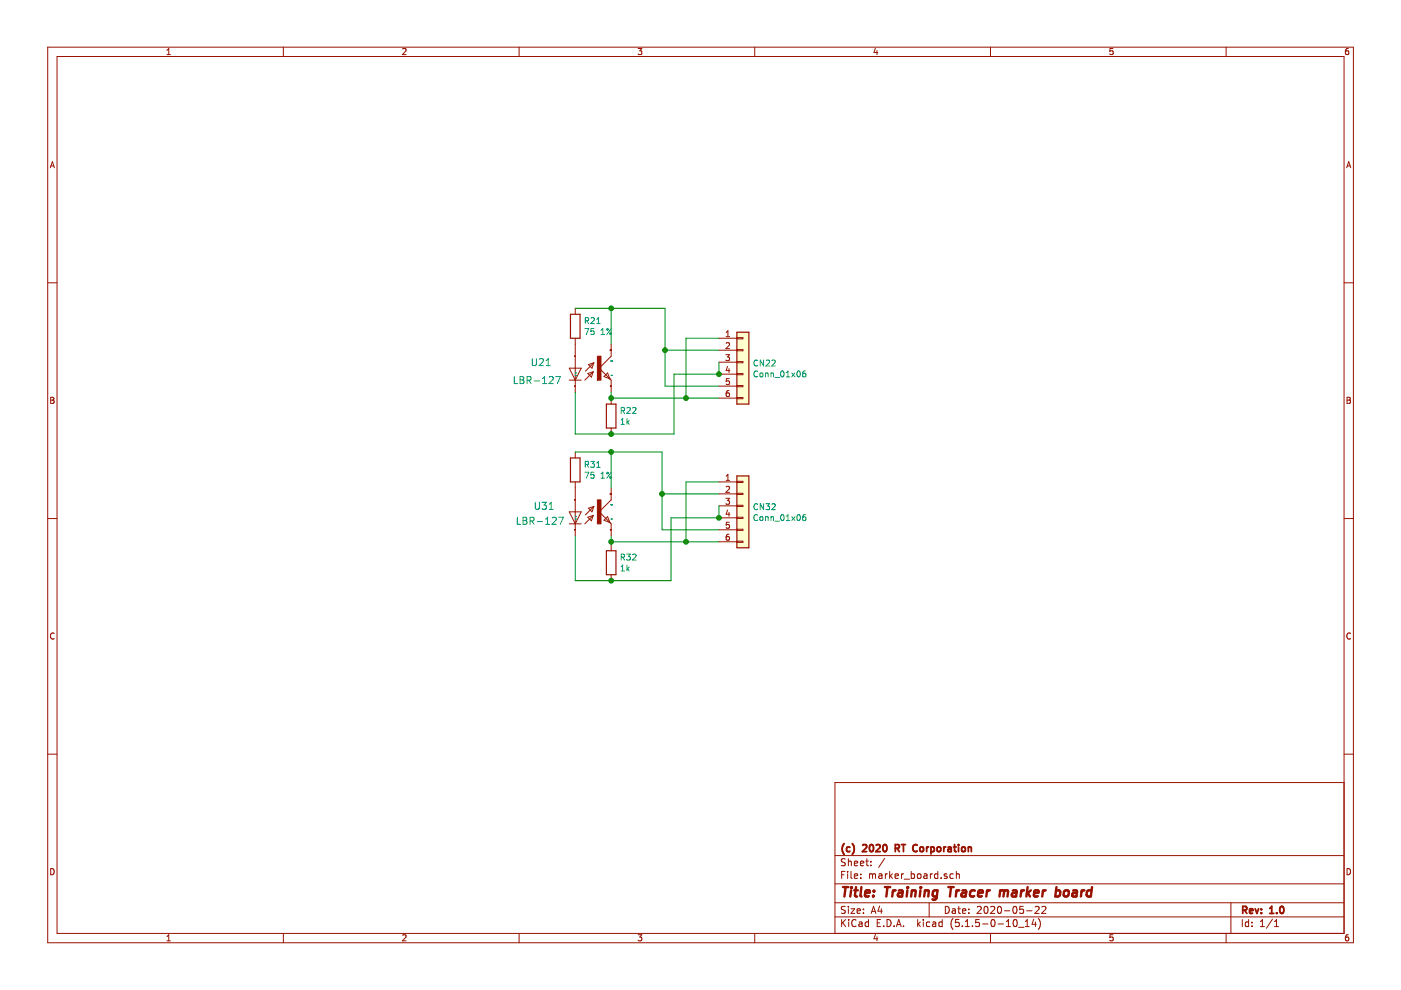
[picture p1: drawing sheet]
<svg xmlns="http://www.w3.org/2000/svg" width="297mm" height="210mm" viewBox="0 0 297 210" stroke-linecap="round" stroke-linejoin="round" font-family="sans-serif">
<path d="M.1 0h297v209.9h-297z" fill-rule="evenodd" fill="#fff" stroke="#fff" stroke-width=".21"/>
<g fill="none" stroke="#981200" stroke-width=".21">
<path d="M10.1 10h276.8v189.9h-276.8zM12.1 12h272.9v185.9h-272.9zM35.4 11.6h.7M35.4 10.6l.4-.3v1.3M60.1 10v2M85.4 10.4l.5-.1 .2 .3-.8 1h.8M110.1 10v2M135.3 10.3h.8l-.5 .5 .4 .1v.5l-.1 .2-.6-.2M160 10v2M185.6 10.2l-.3 .9h.8M185.9 10.7v.9M210 10v2"/>
<path d="M236 10.3h-.6l-.1 .6 .6-.1 .1 .6-.2 .2-.5-.2M260 10v2M285.9 10.3h-.4l-.2 .3-.1 .7 .3 .3 .4-.2v-.6h-.4l-.3 .2M10.7 35.6l.4-1.3 .4 1.3M10.8 35.2h.6M285.5 35.6l.5-1.3 .4 1.3M285.6 35.2h.7M10.1 60h2M285 60h1.9M120.7 78.1h2.5l-1.2 2.5zM121.8 75.5h.1M122 65.4v1.2"/>
<path d="M122 71.7v11.4M124.6 79.2l1.2-.4-.4 1.2zM124.8 77.3l1.1-.4-.4 1.2zM125.8 78.8l-1.8 1.8M125.9 76.9l-1.8 1.8M128.8 79.1l.5 1.2-1.2-.5zM129.4 74.3h.1M129.6 73v2.5l-2.6 2.6 2.6 2.5v2.5M152.4 71.7h3.8M152.4 74.3h3.8M152.4 76.8h3.8M152.4 79.3h3.8"/>
<path d="M153.9 75.2h.8l-.4 .5 .3 .1 .1 .4-.3 .3-.5-.2M154 71.4h.7M154 70.5l.3-.4v1.3M154 72.8l.4-.1 .3 .3-.8 .9h.8M154.3 77.7l-.3 .9h.7M154.6 78.2v.8M156.2 71.6h1.3v.2h-1.3zM156.2 74.1h1.3v.3h-1.3zM156.2 76.7h1.3v.2h-1.3zM156.2 79.2h1.3v.3h-1.3zM10.7 84.2h.5l.2 .3-.2 .3 .3 .3-.2 .4h-.6zM10.7 84.8h.5"/>
<path d="M120.7 80.6h2.5M121.8 81.9h.1M122 95.8v1.3M129.4 81.9h.1M129.6 84.4v1.3M129.6 90.8v1.2M152.4 81.9h3.8M152.4 84.4h3.8M154.6 82.8h-.3a.79 .79 0 0 0-.1 1.3l.4-.1 .1-.5-.3-.2h-.2l-.2 .2M154.6 80.3h-.6v.6l.4-.1 .3 .2v.3l-.3 .2-.4-.1M156.2 81.7h1.3v.3h-1.3zM156.2 84.3h1.3v.2h-1.3z"/>
<path d="M285.6 84.2h.4l.3 .3-.3 .3 .3 .3-.2 .4h-.5zM285.6 84.8h.4M10.1 109.9h2M120.7 111.1h2.5M120.7 108.5h2.5l-1.2 2.6zM121.8 106h.1M121.8 112.3h.1M122 102.2v11.4M124.6 109.7l1.2-.4-.4 1.1zM124.8 107.8l1.1-.4-.4 1.1zM125.8 109.3l-1.8 1.8M125.9 107.4l-1.8 1.8"/>
<path d="M128.1 110.3l.7-.8 .5 1.3zM129.4 104.7h.1M129.4 112.3h.1M129.6 103.4v2.6l-2.6 2.5 2.6 2.6v2.5M129.6 115.5v1.3M152.4 102.2h3.8M152.4 104.7h3.8M152.4 107.3h3.8M152.4 109.8h3.8M152.4 112.3h3.8M152.4 114.9h3.8M153.9 105.7h.8l-.4 .4 .3 .2 .1 .4-.3 .2-.5-.1"/>
<path d="M154 100.9l.3-.3v1.2M154 103.2l.4-.1 .3 .4-.8 .9h.8M154 101.8h.7M154.3 108.1l-.3 .9h.7M154.6 113.3h-.3a.79 .79 0 0 0-.1 1.2h.4l.1-.5-.3-.2h-.2l-.2 .2M154.6 108.6v.9M154.6 110.7h-.6v.6l.4-.1 .3 .3v.3l-.3 .2-.4-.1M156.2 109.7h1.3v.2h-1.3zM156.2 102.1h1.3v.2h-1.3zM156.2 104.6h1.3v.2h-1.3zM156.2 107.1h1.3v.3h-1.3zM156.2 112.2h1.3v.3h-1.3z"/>
<path d="M156.2 114.7h1.3v.3h-1.3zM285 109.9h1.9M11.5 134.3a.58 .58 0 0 0-.8 .5 .58 .58 0 0 0 .8 .6M129.6 121.9v1.2M286.3 134.3a.58 .58 0 0 0-.8 .5 .58 .58 0 0 0 .8 .6M10.1 159.9h2M285 159.9h1.9M285 165.9h-108v32M10.7 184.2a.65 .65 0 0 1 .8 .6 .65 .65 0 0 1-.8 .7zM35.4 198.5l.4-.3v1.3M35.4 199.5h.7M60.1 197.9v2"/>
<path d="M85.4 198.3l.5-.1 .2 .3-.8 1h.8M110.1 197.9v2M135.3 198.2h.8l-.5 .5 .4 .1v.6l-.1 .1-.6-.1M160 197.9v2M177 194.4h108M177 191.4h108M177 187.4h108M177 181.4h108M178.4 185.5h.5M178.4 195v1.5M178.7 195.6l.6 .9M179.2 184.8h-.8v1.5"/>
<path d="M179.2 192.2h-.5l-.3 .2 .1 .4 .7 .3v.4l-.3 .2-.5-.1M179.2 182.1h-.5l-.3 .2 .1 .4 .7 .3v.4l-.3 .2-.5-.1M179.3 195l-.9 .8M179.7 184.8v.1M179.7 185.3v1M179.9 182.1v1.5M179.9 192.2v.1M179.9 192.7v1M179.9 182.7l.2-.1h.3l.1 1M179.9 195v.1M179.9 195.5v1M180.4 192.7h.8l-.8 1h.8"/>
<path d="M180.4 184.8v1.3l.3 .2M181.1 185.8l.7-.2v-.3h-.4l-.3 .2 .1 .7h.6M181.1 183.1l.7-.2v-.3h-.4l-.3 .2 .1 .7h.6M181.5 195.1a.59 .59 0 0 0-.7 0 .59 .59 0 0 0-.2 .7 .56 .56 0 0 0 .3 .6 .56 .56 0 0 0 .6-.1M181.7 193.2l.7-.2v-.2l-.5-.1-.2 .2 .1 .7h.6M182.2 195.5h.5l.1 1M182.4 183.1l.7-.2v-.3h-.5l-.2 .2 .1 .7h.6M182.5 186.1v.2M182.5 185.3v.2M182.8 195.8l-.5 .1-.2 .2 .2 .4 .5-.1M183.1 192.8v.1M183.1 193.5v.2"/>
<path d="M183.6 182.6h.5M183.8 182.1v1.3l.3 .2M184.1 195.5h-.4l-.3 .2 .1 .6 .2 .2 .4-.1M184.1 195v1.5M184.4 185.4l.4-.1 .2 .2M184.4 185.3v1M184.6 183.4v.2M184.6 182.6v.2M184.7 193.7l.5-1.5 .5 1.5M184.8 193.2h.8M185 185.5l.2-.2h.4v1M185 185.5v.8"/>
<path d="M185.6 198.1l-.3 .9h.8M185.9 198.6v.9M186 195.7h.5M186.3 185.3h.6l.1 1M186.5 192.1l-.4 1.1h1M186.7 195h-.7v1.5h.7M186.8 192.7v1M187 185.6l-.5 .1-.2 .2 .2 .4 .5-.1M187.4 196.3v.2M187.6 182l-1.3 1.9M187.7 185.3v1M188.1 195a.76 .76 0 0 1 .8 .7 .76 .76 0 0 1-.8 .8z"/>
<path d="M188.1 185.3l-.4 .2M188.6 184.8v1.5M188.8 185.7l.4 .6M189.2 185.3l-.6 .5M189.6 196.3v.2M189.8 185.8l.7-.2-.1-.3h-.4l-.2 .2v.7h.6M190.1 196.5l.5-1.5 .5 1.5M190.2 196h.7M191.1 185.3v1M191.6 196.3v.2M191.6 185.3l-.5 .2M191.7 186.4h1.1"/>
<path d="M193.2 185.3h.4l.3 .2-.1 .7h-.6M193.2 184.8v1.5M194.6 185.4l.2-.1 .4 .1v.7l-.2 .2-.4-.2zM194.6 195v1.5M194.7 195.9l.4 .6M195.1 195.5l-.5 .5M195.8 195v.1M195.8 195.5v1M195.9 185.3h.6v1M196.5 185.6l-.7 .3 .3 .4 .4-.1M197 191.4v3M197.1 195.5h-.4l-.3 .2 .1 .6 .2 .2 .4-.1"/>
<path d="M197.3 185.3v1M197.7 185.3l-.4 .2M197.8 195.5h.5l.1 1M198.4 195.8l-.7 .3 .2 .4 .5-.1M198.8 185.3h-.4l-.3 .2 .1 .6 .2 .2 .4-.1M198.8 184.8v1.5M199.5 186.1v.2M199.8 195.5h-.5l-.2 .2v.6l.2 .2 .5-.1M199.8 195v1.5M200.4 192.2a.75 .75 0 0 1 .9 .7 .75 .75 0 0 1-.9 .8zM200.8 185.3h-.4l-.2 .2 .1 .2 .5 .1v.4h-.6M201.9 192.8h.6l.1 .9"/>
<path d="M202.1 194.8a1.71 1.71 0 0 0 0 2.2M202.1 185.3h-.4l-.3 .2 .1 .6 .2 .2 .4-.1M202.6 193l-.5 .1-.2 .2 .2 .4 .5-.1M202.8 185.4l.2-.1h.3l.1 1M202.8 184.8v1.5M203.1 192.7h.5M203.3 192.2v1.3l.3 .2M203.3 195h-.7l-.1 .7 .7-.1 .2 .2-.1 .5-.2 .2-.6-.2M204 196.3v.2M204.1 193.2l.7-.2-.1-.2-.4-.1-.2 .2v.7h.6M204.7 196.5h.8M204.7 195.4l.4-.4v1.5"/>
<path d="M205.4 193.5v.2M205.4 192.8v.1M206.2 196.3v.2M207.2 192.3l.6-.1 .2 .4-.9 1.1h.9M207.6 195h-.7l-.1 .7 .7-.1 .1 .7-.2 .2-.6-.2M208.3 195.9h1.2M208.8 192.3l.3-.1a.85 .85 0 0 1-.1 1.5l-.2-.2-.2-.4zM210 197.9v2M210.1 192.3l.5-.1 .3 .4-.9 1.1h.9M210.3 195h.2a.8 .8 0 0 1 .5 .7 .8 .8 0 0 1-.5 .8 1 1 0 0 1-.2-1.5zM211.6 195.9h1.1M211.7 192.2h.1a.8 .8 0 0 1 .6 .7 .8 .8 0 0 1-.6 .8 1 1 0 0 1-.1-1.5z"/>
<path d="M213 193.1h1.1M213.4 195.4l.4-.4v1.5M213.4 196.5h.8M214.9 192.3l.2-.1a.8 .8 0 0 1 .5 .7 .8 .8 0 0 1-.5 .8l-.4-.6zM215 195.1l.2-.1a.8 .8 0 0 1 .5 .7 .8 .8 0 0 1-.5 .8l-.4-.6zM215.9 196.6h1.2M217 192.2h-.8v.7l.7-.1 .1 .2v.5l-.2 .2-.6-.2M217.4 196.5h.8M217.4 195.4l.4-.4v1.5M217.7 193.1h1.1M219.2 194.9l-.4 1.1h.9M219.5 192.3l.5-.1 .3 .1v.3l-.9 1.1h.9"/>
<path d="M219.5 195.5v1M220.2 194.8a1.71 1.71 0 0 1 0 2.2M220.9 192.3l.6-.1 .3 .4-1 1.1h1M236 198.2h-.6l-.1 .6 .6-.1 .1 .7-.2 .1-.5-.1M260 197.9v2M261 191.4v6.5M263.4 195v1.5M264.7 195.5h-.4l-.3 .2 .1 .7h.6M264.7 195v1.5M265.4 196.3v.2M265.4 195.5v.2M267.2 196.5h.9"/>
<path d="M267.2 195.4l.5-.4v1.5M269.8 194.9l-1.3 1.9M270.2 196.5h.9M270.2 195.4l.4-.4v1.5M285.6 184.2a.65 .65 0 0 1 .7 .6 .65 .65 0 0 1-.7 .7zM285.9 198.2h-.4l-.2 .3-.1 .7 .3 .3 .4-.1v-.7h-.4l-.3 .2"/>
</g>
<g fill="none" stroke="#981200" stroke-width=".38">
<path d="M179 178.9a1.71 1.71 0 0 0 0 2.3M180.2 179.7l-.4-.1-.3 .3 .1 .6h.6M180.7 178.9a1.79 1.79 0 0 1 0 2.3M182.9 179.2l.6-.1 .2 .1 .1 .3-1 1.1h1M184.5 179.1h.2a.8 .8 0 0 1 .5 .7 .8 .8 0 0 1-.5 .8 1 1 0 0 1-.2-1.5zM185.8 179.2l.5-.1 .3 .4-.9 1.1h.9M187.3 179.2l.2-.1a.8 .8 0 0 1 .6 .7 .8 .8 0 0 1-.6 .8l-.3-.6zM189.8 179.9l.7-.1 .2-.2-.1-.4-.2-.1h-.6v1.5M190.2 179.9l.5 .7M191.1 179.1h.9M191.5 179.1v1.5M194.5 179.2a.71 .71 0 0 0-1 .5 .71 .71 0 0 0 .7 .9l.3-.2"/>
<path d="M195.1 179.7l.2-.1 .4 .1 .1 .6-.1 .2-.4 .1-.2-.2zM196.5 179.6v1M196.9 179.6l-.4 .3M197.4 179.7l.4-.1 .3 .3-.1 .6h-.6M197.4 179.6v1.5M198.7 179.7l.3-.1 .4 .1v.7l-.2 .2-.5-.2zM200.1 179.6v1M200.5 179.6l-.4 .3M201 179.7h.6l.1 .9M201.7 179.9l-.5 .1-.2 .2 .2 .4 .5-.1M202.2 179.6h.5M202.4 179.1v1.3l.3 .2"/>
<path d="M203.2 179.1v.1M203.2 179.6v1M204 179.7l.2-.1 .4 .1v.7l-.2 .2-.4-.2zM205.3 179.7l.2-.1 .4 .1v.9M205.3 179.6v1M263.5 193l.7-.1 .2-.2-.1-.4-.2-.1h-.6v1.5M263.8 193l.6 .7M264.9 193.2l.7-.2v-.2l-.5-.1-.2 .2 .1 .7h.6M266.1 192.7l.4 1 .3-1M267.4 193.5v.2M267.4 192.8v.1M269.2 193.7h.9"/>
<path d="M269.2 192.6l.4-.4v1.5M270.7 193.5v.2M271.5 192.3l.2-.1a.8 .8 0 0 1 .5 .7 .8 .8 0 0 1-.5 .8l-.4-.6z"/>
</g>
<g fill="none" stroke="#981200" stroke-width=".51">
<path d="M178.7 188.1h1.2M179.3 188.1l-.3 2M180.5 188.8l-.2 1.3M180.5 188.1v.2M180.5 188.1l.1 .1-.1 .1M181.1 188.8h.8M181.5 188.1l-.2 1.7v.2l.4 .1M182.6 188.1l-.2 1.7 .3 .3M183.4 189.4l1-.2v-.4h-.6l-.3 .2-.1 1h.8M185.2 189.9l-.1 .2M185.3 188.8l.1 .1-.1 .1M185.3 188.8v.2"/>
<path d="M187.6 188.1h1.2M188.2 188.1l-.3 2M189.3 188.8l-.1 1.3M189.9 188.8h-.4l-.2 .3M190.6 188.8h.7v1.3M191.4 189.2l-.7 .1a.4 .4 0 0 0-.3 .4 .4 .4 0 0 0 .2 .4l.7-.1M192.4 188.8l-.2 1.3M192.5 188.1v.2M193.3 188.9l.3-.1h.5l-.1 1.3M193.3 188.8l-.1 1.3M195.2 188.8l-.2 1.3M195.3 188.1l-.2 .1 .1 .1"/>
<path d="M195.3 188.1l-.1 .2M196.1 188.9l.3-.1h.5l-.1 1.3M196.1 188.8l-.2 1.3M198.8 188.8h-.6l-.3 .1-.2 .8 .3 .4 .6-.1M198.8 188.8l-.3 1.8a.57 .57 0 0 1-.8 .1M201.1 188.1h1.1M201.6 188.1l-.2 2M202.8 188.8l-.2 1.3M203.4 188.8h-.4l-.3 .3M204 188.8h.8l-.1 1.3M204.8 189.2l-.6 .1a.4 .4 0 0 0-.4 .4 .4 .4 0 0 0 .3 .4l.6-.1M206.7 188.8h-.8l-.2 .3-.1 .6 .4 .4 .5-.1"/>
<path d="M207.4 189.4l1-.2-.1-.4h-.7l-.3 1 .3 .3 .6-.1M209.3 188.8l-.2 1.3M209.9 188.8h-.4l-.3 .3M212 188.9l.6-.1 .3 .2M212.1 188.8l-.2 1.3M212.9 189l.3-.2h.5l-.1 1.3M212.9 189l-.2 1.1M214.7 188.8h.8l-.1 1.3M215.5 189.2l-.6 .1a.4 .4 0 0 0-.4 .4 .4 .4 0 0 0 .2 .4l.7-.1M216.6 188.8l-.2 1.3M217.1 188.8h-.4l-.2 .3M217.9 188.1l-.3 2"/>
<path d="M217.9 189.3l.5 .8M218.6 188.8l-.9 .7M219.2 189.4l1-.2v-.4h-.8l-.2 1 .2 .3 .6-.1M221.1 188.8l-.1 1.3M221.7 188.8h-.4l-.2 .3M223.9 188.8h.7l.2 .3v.6a.66 .66 0 0 1-1 .3M224 188.1l-.3 2M225.7 188.9l.3-.1 .6 .1v.8l-.5 .4a.48 .48 0 0 1-.6-.4zM227.5 188.8h.8l-.1 1.3M228.3 189.2l-.7 .1a.4 .4 0 0 0-.3 .4 .4 .4 0 0 0 .3 .4l.6-.1M229.3 188.8l-.1 1.3M229.9 188.8h-.4l-.2 .3"/>
<path d="M231.4 188.8h-.7l-.3 .3v.6l.3 .4 .6-.1M231.5 188.1l-.2 2"/>
</g>
<g fill="#fffecd" stroke="#fffecd" stroke-width=".25">
<path d="M156.2 70.4h2.6v15.3h-2.6z" fill-rule="evenodd"/>
<path d="M156.2 100.9h2.6v15.2h-2.6z" fill-rule="evenodd"/>
</g>
<path d="M120.9 66.6h2.1v5.1h-2.1zM156.2 70.4h2.6v15.3h-2.6zM120.9 97.1h2.1v5.1h-2.1zM128.6 85.7h2v5.1h-2zM128.6 116.8h2v5.1h-2zM156.2 100.9h2.6v15.2h-2.6z" fill="none" stroke="#981200" stroke-width=".25"/>
<g fill="none" stroke="#009596" stroke-width=".21">
<path d="M109 79.8v1.5h.8M110.3 79.8h.4l.3 .3v.3l-.3 .1 .3 .2 .1 .4-.3 .2h-.5zM112.9 76v1.2l.3 .3h.2l.3-.3v-1.2M114.3 76.2l.6-.2 .3 .5-.9 1h.9M115.8 77.5h.8M115.8 76.5l.4-.5v1.5M116.5 80l.5-.2 .3 .5-.9 1h.9M117.8 79.8h1l-.6 1.5M122 79.1h.1M122 79.6h.1M124 69.7h.8l-.5 1.2M124.1 68h.6l.1-.5-.7-.2v1.3"/>
<path d="M124.4 68l.4 .6M125.3 67.5l.5-.2 .2 .4-.8 .9h.8M125.9 69.7h-.6v.6l.1-.2 .5 .2v.5l-.2 .1-.4-.1M126.5 68.6h.7M126.5 67.7l.4-.4v1.3M127.4 70.9h.8M127.4 70l.4-.3v1.2M128.7 69.7h.2v.3h-.2zM129.6 76.5h.1M129.6 79.6h.1M129.6 69.7l-1 1.2M160.6 76.5a.56 .56 0 0 0-.8 .5 .56 .56 0 0 0 .8 .5"/>
<path d="M160.6 78.8a.56 .56 0 0 0-.7 .1 .56 .56 0 0 0 0 .7l.3 .3 .4-.1M161.2 79.1h.3l.3 .2-.2 .6-.4-.1zM161.9 76.3v1.3l-.7-1.3v1.3M162.3 79.2l.5-.1 .1 .8M162.3 79.1v.8M162.5 76.5l.4-.2 .3 .4-.8 .9h.8M163.5 79.2l.5-.1v.8M163.5 79.1v.8M163.6 76.5l.5-.2 .3 .4-.8 .9h.8M165.6 78.8l.2-.2a.67 .67 0 0 1 .5 .7 .67 .67 0 0 1-.5 .6l-.3-.5zM166.7 79.9h.8M166.7 79l.4-.4v1.3"/>
<path d="M167.9 79.1l.6 .8M168.5 79.1l-.6 .8M169.1 78.8l.2-.2a.67 .67 0 0 1 .4 .7 .67 .67 0 0 1-.4 .6l-.3-.5zM170.8 78.6l-.4 .1-.2 .5v.6l.6 .1v-.7l-.4-.1-.2 .3M110.3 80.5h.4M111.8 80.6l.7-.1v-.5l-.2-.2h-.5v1.5M112.1 80.6l.5 .7M113.3 80.8h1.1M115 81.3h.9M115 80.3l.5-.5v1.5M124.1 98.5l.6-.1 .1-.5-.7-.1v1.3M124.4 98.5l.4 .6"/>
<path d="M125.2 97.8h.8l-.4 .5 .4 .1v.6l-.2 .1-.6-.1M126.5 98.2l.4-.4v1.3M126.5 99.1h.7M131.7 90h.7M131.7 89.1l.3-.4v1.3M131.7 87h.6l.1-.5-.7-.1v1.3M132 87l.4 .7M132.9 86.5l.5-.1 .2 .3-.7 1h.7M132.9 88.7v1.3M133.1 89.5l.3 .5M133.4 89.1l-.5 .5M134.1 86.5l.5-.1 .3 .3-.8 1h.8"/>
<path d="M164.3 80h1M109.7 109.7v1.5h.7M110.9 110.4h.5M110.9 109.7h.5l.3 .2-.1 .3-.2 .2 .3 .1v.4l-.2 .3h-.6zM112.4 110.5l.7-.1 .1-.6-.2-.1h-.6v1.5M112.7 110.5l.5 .7M113.5 106.5v1.2l.3 .3h.3l.2-.3v-1.2M113.9 110.6h1.1M114.9 106.5h.9l-.4 .6 .4 .1v.7l-.2 .1-.7-.1M115.7 111.2h.8M115.7 110.1l.4-.4v1.5M116.4 108h.9"/>
<path d="M116.4 106.9l.5-.4v1.5M117.1 109.8l.6-.1 .3 .4-1 1.1h1M118.4 109.7h1.1l-.7 1.5M122 109.5h.1M122 110h.1M124 100.1h.8l-.5 1.3M125.9 100.1h-.6v.6l.1-.1 .5 .1v.6l-.2 .1-.4-.1M127.4 100.5l.4-.4v1.3M127.4 101.4h.8M128.7 100.2h.2v.2h-.2zM129.6 107h.1M129.6 110h.1"/>
<path d="M129.6 100.1l-1 1.3M131.7 118.1h.6l.1-.5-.7-.1v1.3M132 118.1l.4 .7M132.9 117.5h.7l-.4 .5 .4 .1v.5l-.2 .2-.5-.2M132.9 119.8v1.3M134.1 117.6l.5-.1 .3 .3-.8 1h.8M160.6 106.9a.56 .56 0 0 0-.8 .5 .56 .56 0 0 0 .8 .5M160.6 109.2a.56 .56 0 0 0-.7 .1 .56 .56 0 0 0 0 .8l.3 .3 .4-.2M161.2 109.6l.3-.1 .3 .3-.2 .5-.4-.1zM161.9 106.8v1.3l-.7-1.3v1.3M162.3 109.5v.9M162.3 109.7l.5-.1 .1 .8"/>
<path d="M162.4 106.8h.8l-.4 .5 .3 .1v.5l-.2 .2-.5-.2M163.5 109.5v.9M163.5 109.7l.5-.1v.8M163.6 106.9l.5-.1 .3 .4-.8 .9h.8M164.3 110.5h1M165.6 109.2l.2-.1a.67 .67 0 0 1 .5 .6 .67 .67 0 0 1-.5 .7l-.3-.5zM166.7 109.5l.4-.4v1.3M166.7 110.4h.8M167.9 109.5l.6 .9M168.5 109.5l-.6 .9M169.1 109.2l.2-.1a.67 .67 0 0 1 .4 .6 .67 .67 0 0 1-.4 .7l-.3-.5zM170.8 109.1l-.4 .1-.2 .5v.5l.6 .1v-.6l-.4-.1-.2 .2"/>
<path d="M131.7 120.2l.3-.4v1.3M131.7 121.1h.7M133.1 120.6l.3 .5M133.4 120.2l-.5 .5"/>
<circle cx="129.4" cy="70.7" r=".18"/>
<circle cx="129.4" cy="101.2" r=".18"/>
</g>
<g fill="#981200" stroke="#981200" stroke-width=".21">
<path d="M126.7 75.5h.7v5.1h-.7z" fill-rule="evenodd"/>
<path d="M126.7 106h.7v5.1h-.7z" fill-rule="evenodd"/>
</g>
<g fill="none" stroke="#009300" stroke-width=".21">
<path d="M122 65.4h19v16.5h11.4M129.6 65.4v7.6M141 74.3h11.4M152.4 76.8v2.5h-9.5v12.7h-20.9v-8.9M152.4 71.7h-7v12.7M122 95.8h18.4v16.5h12M129.6 83.1v1.3h22.8M129.6 95.8v7.6M129.6 113.6v1.9M129.6 114.9h22.8M140.4 104.7h12M152.4 107.3v2.5h-10.1v13.3h-20.3v-9.5"/>
<path d="M152.4 102.2h-7v12.7"/>
</g>
<g fill="#009300" stroke="#009300" stroke-width=".21">
<circle cx="152.4" cy="109.8" r=".51"/>
<circle cx="129.6" cy="123.1" r=".51"/>
<circle cx="129.6" cy="114.9" r=".51"/>
<circle cx="145.4" cy="84.4" r=".51"/>
<circle cx="129.6" cy="95.8" r=".51"/>
<circle cx="129.6" cy="84.4" r=".51"/>
<circle cx="129.6" cy="92" r=".51"/>
<circle cx="140.4" cy="104.7" r=".51"/>
<circle cx="141" cy="74.3" r=".51"/>
<circle cx="129.6" cy="65.4" r=".51"/>
<circle cx="145.4" cy="114.9" r=".51"/>
<circle cx="152.4" cy="79.3" r=".51"/>
</g>
</svg>
